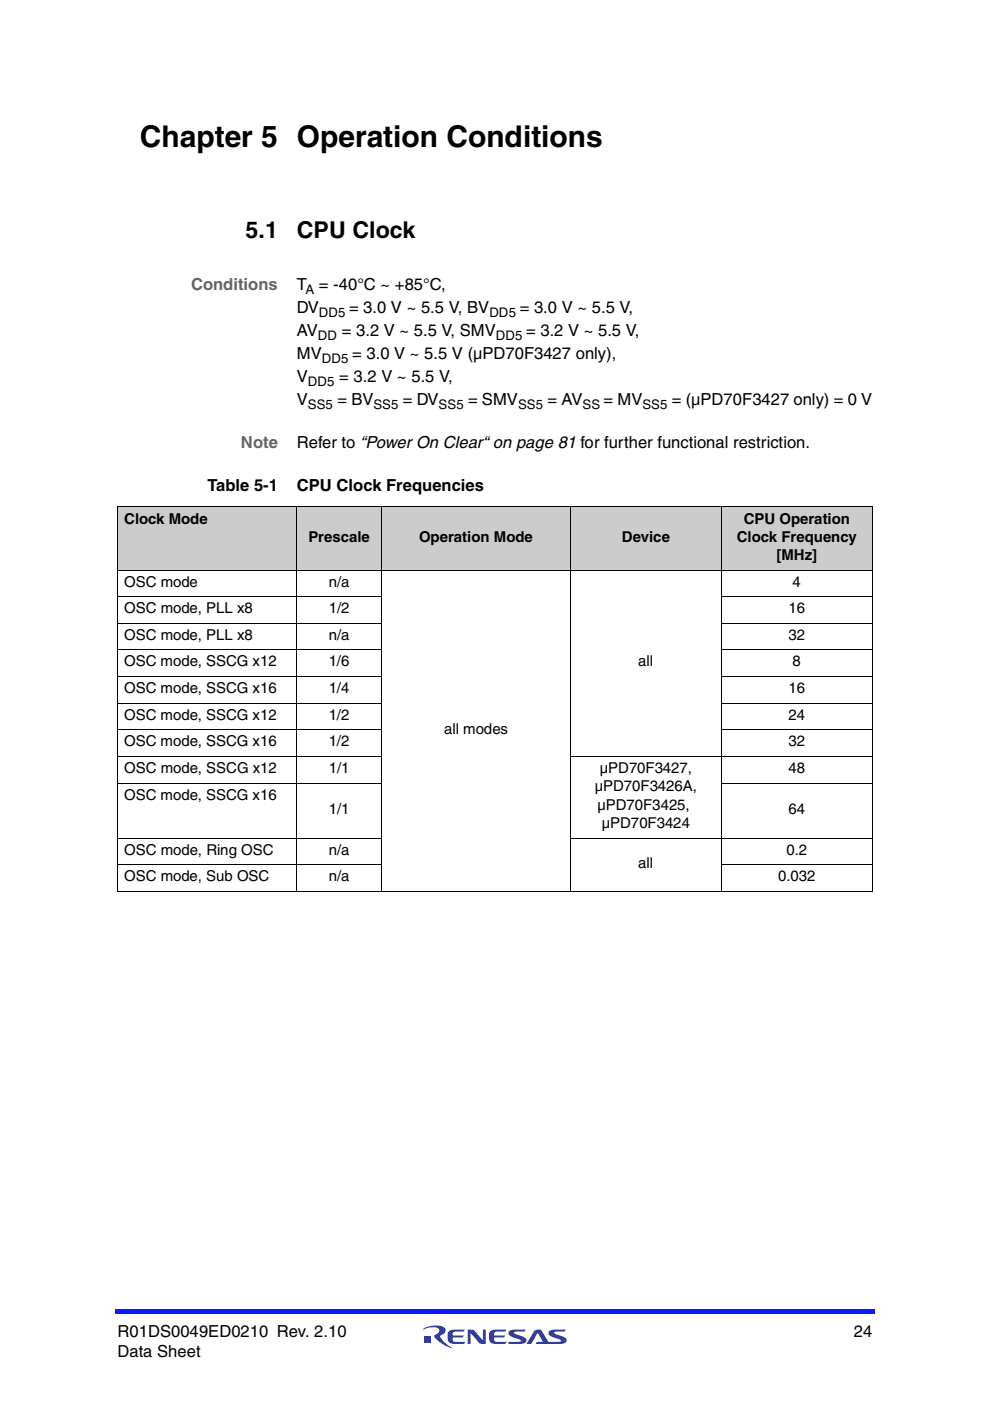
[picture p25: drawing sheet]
<svg xmlns="http://www.w3.org/2000/svg" width="210mm" height="297mm" viewBox="0 0 210 297" stroke-linecap="round" stroke-linejoin="round" font-family="sans-serif">
<defs><g id="words">
<text font-size="6.3" x="29.7" y="31.2">Chapter 5 Operation Conditions</text>
<g font-size="4.9">
<text x="52.1" y="50.4">5.1</text>
<text x="62.9" y="50.4">CPU Clock</text>
</g>
<g font-size="3.5" fill="#656565">
<text x="40.5" y="61.5">Conditions</text>
<text x="51.1" y="95">Note</text>
</g>
<g font-size="3.5">
<text x="62.9" y="61.5">T</text>
<text x="67.6" y="61.5">= -40°C ~ +85°C,</text>
<text x="62.9" y="71.2">AV</text>
<text x="62.9" y="66.4">DV</text>
<text x="72.5" y="71.2">= 3.2 V ~ 5.5 V, SMV</text>
<text x="74" y="66.4">= 3.0 V ~ 5.5 V, BV</text>
<text x="110.2" y="66.4">= 3.0 V ~ 5.5 V,</text>
<text x="111.5" y="71.2">= 3.2 V ~ 5.5 V,</text>
<text x="62.9" y="76.1">MV</text>
<text x="74.7" y="76.1">= 3.0 V ~ 5.5 V (µPD70F3427 only),</text>
<text x="62.9" y="81">V</text>
<text x="71.9" y="81">= 3.2 V ~ 5.5 V,</text>
<text x="62.9" y="85.9">V</text>
<text x="71.5" y="85.9">= BV</text>
<text x="85.4" y="85.9">= DV</text>
<text x="99.3" y="85.9">= SMV</text>
<text x="116.1" y="85.9">= AV</text>
<text x="128" y="85.9">= MV</text>
<text x="142.5" y="85.9">= (µPD70F3427 only) = 0 V</text>
<text x="62.9" y="95">Refer to “Power On Clear“ on page 81 for further functional restriction.</text>
<text x="44" y="104.2">Table 5-1</text>
<text x="63" y="104.2">CPU Clock Frequencies</text>
<text x="24.9" y="283.4">R01DS0049ED0210 Rev. 2.10</text>
<text x="24.9" y="287.6">Data Sheet</text>
<text x="181" y="283.4">24</text>
</g>
<g font-size="3.2">
<text x="26.3" y="111">Clock Mode</text>
<text x="157.7" y="111">CPU Operation</text>
<text x="65.4" y="114.9">Prescale</text>
<text x="88.9" y="114.9">Operation Mode</text>
<text x="131.9" y="114.9">Device</text>
<text x="156.2" y="114.9">Clock Frequency</text>
<text x="164.6" y="118.7">[MHz]</text>
<text x="26.3" y="124.4">OSC mode</text>
<text x="69.7" y="124.4">n/a</text>
<text x="168.1" y="124.4">4</text>
<text x="26.3" y="130">OSC mode, PLL x8</text>
<text x="69.7" y="130">1/2</text>
<text x="167.2" y="130">16</text>
<text x="26.3" y="135.7">OSC mode, PLL x8</text>
<text x="69.7" y="135.7">n/a</text>
<text x="167.2" y="135.7">32</text>
<text x="26.3" y="141.3">OSC mode, SSCG x12</text>
<text x="69.7" y="141.3">1/6</text>
<text x="135.3" y="141.3">all</text>
<text x="168" y="141.3">8</text>
<text x="26.3" y="147">OSC mode, SSCG x16</text>
<text x="69.7" y="147">1/4</text>
<text x="167.2" y="147">16</text>
<text x="26.3" y="152.6">OSC mode, SSCG x12</text>
<text x="69.7" y="152.6">1/2</text>
<text x="94.1" y="155.6">all modes</text>
<text x="167.2" y="152.6">24</text>
<text x="26.3" y="158.2">OSC mode, SSCG x16</text>
<text x="69.7" y="158.2">1/2</text>
<text x="167.2" y="158.2">32</text>
<text x="26.3" y="163.9">OSC mode, SSCG x12</text>
<text x="69.7" y="163.9">1/1</text>
<text x="126.1" y="167.8">µPD70F3426A,</text>
<text x="127.2" y="163.9">µPD70F3427,</text>
<text x="167.2" y="163.9">48</text>
<text x="26.3" y="169.5">OSC mode, SSCG x16</text>
<text x="69.7" y="172.6">1/1</text>
<text x="126.7" y="171.7">µPD70F3425,</text>
<text x="167.2" y="172.6">64</text>
<text x="127.6" y="175.6">µPD70F3424</text>
<text x="26.3" y="181.2">OSC mode, Ring OSC</text>
<text x="69.7" y="181.2">n/a</text>
<text x="135.3" y="184">all</text>
<text x="166.8" y="181.2">0.2</text>
<text x="26.3" y="186.8">OSC mode, Sub OSC</text>
<text x="69.7" y="186.8">n/a</text>
<text x="165" y="186.8">0.032</text>
</g>
<g font-size="2.8">
<text x="64.8" y="62.4">A</text>
<text x="67.6" y="67.2">DD5</text>
<text x="103.8" y="67.2">DD5</text>
<text x="67.4" y="72.1">DD</text>
<text x="68.2" y="77">DD5</text>
<text x="105.2" y="72.1">DD5</text>
<text x="65.3" y="81.9">DD5</text>
<text x="65.3" y="86.7">SS5</text>
<text x="79.2" y="86.7">SS5</text>
<text x="93" y="86.7">SS5</text>
<text x="109.9" y="86.7">SS5</text>
<text x="123.5" y="86.7">SS</text>
<text x="136.2" y="86.7">SS5</text>
</g>
</g></defs>
<g fill="#0d1aff">
<path d="M24.4 277.5h.5v1.1h-.5z"/>
<path d="M24.9 277.5h160.6v1.1h-160.6z"/>
</g>
<path d="M89.7 281.1h30.4v4.8h-30.4z" fill="#fff"/>
<g fill="#323f99">
<path d="M99.2 281.9h.9l.5 .2 1.8 2.1v-2.3h.6v3l-1.3-.1-1.9-2.2v2.3h-.6z"/>
<path d="M95.1 282.3l.7-.4h2.8l-.3 .4-2 .1a.61 .61 0 0 0-.3 .7h2.4l-.4 .5h-2l.1 .8 2.5 .1-.3 .4a3.7 3.7 0 0 1-3.2-.3 2.55 2.55 0 0 1 0-2.3z"/>
<path d="M103.9 282.3l.7-.4h2.8l-.3 .4-2 .1a.61 .61 0 0 0-.3 .7h2.3l-.3 .5h-2l.1 .8 2.5 .1-.3 .4a3.7 3.7 0 0 1-3.2-.3 2.55 2.55 0 0 1 0-2.3z"/>
<path d="M108 282.2l.6-.3h2.8l-.2 .4-2.2 .2v.2l.5 .2a2.88 2.88 0 0 1 2.1 1.1 .73 .73 0 0 1-.8 .9h-3.1l.3-.4 2.4-.1v-.3l-.5-.2a2.87 2.87 0 0 1-2.1-1z"/>
<path d="M113.3 282.2a1.57 1.57 0 0 1 1.4-.3l1.6 2.6 2.6-.1v-.3l-.5-.2a2.87 2.87 0 0 1-2.1-1 .73 .73 0 0 1 .9-1h2.8l-.3 .4-2.2 .2v.2l.5 .2a2.88 2.88 0 0 1 2.1 1.1 .73 .73 0 0 1-.8 .9h-5.7l.2-.4h1.3l-1.1-1.9-1.3 2.3h-1.1z"/>
<path d="M90 283.4h1.4v1.4h-1.4z"/>
<path d="M89.8 281.7a4.9 4.9 0 0 1 4.5-.2 1.04 1.04 0 0 1-.8 1.6l-.2 .2a6 6 0 0 0 2.7 2.5 6.2 6.2 0 0 1-4-2.6l.2-.2a1.16 1.16 0 0 0 .9-1 2.36 2.36 0 0 0-2.8-.3l-.5 .2z"/>
</g>
<g fill="#ccc">
<path d="M24.9 107.4h38v13.5h-38z"/>
<path d="M62.9 107.4h18v13.5h-18z"/>
<path d="M80.9 107.4h40v13.5h-40z"/>
<path d="M120.9 107.4h32.1v13.5h-32.1z"/>
<path d="M153 107.4h32v13.5h-32z"/>
</g>
<g fill="none" stroke="#000" stroke-width=".21">
<path d="M24.8 107.4h160.2M24.9 107.5v81.3M62.9 107.4v81.7M80.9 107.4v81.7M120.9 107.4v81.7M153 107.4v81.7M185 107.5v81.3M24.8 120.9h160.2M24.8 126.5h56.2M24.8 132.2h56.2M24.8 137.8h56.2M152.9 126.5h32.1"/>
<path d="M152.9 132.2h32.1M152.9 137.8h32.1M24.8 143.4h56.2M24.8 149.1h56.2M24.8 154.7h56.2M152.9 143.4h32.1M152.9 149.1h32.1M152.9 154.7h32.1M24.8 160.4h56.2M24.8 166h56.2M24.8 177.7h56.2M120.9 160.4h64.1"/>
<path d="M120.9 177.7h64.1M152.9 166h32.1M24.8 183.3h56.2M24.8 188.9h160.2M152.9 183.3h32.1"/>
</g>
<use href="#words"/>
</svg>
